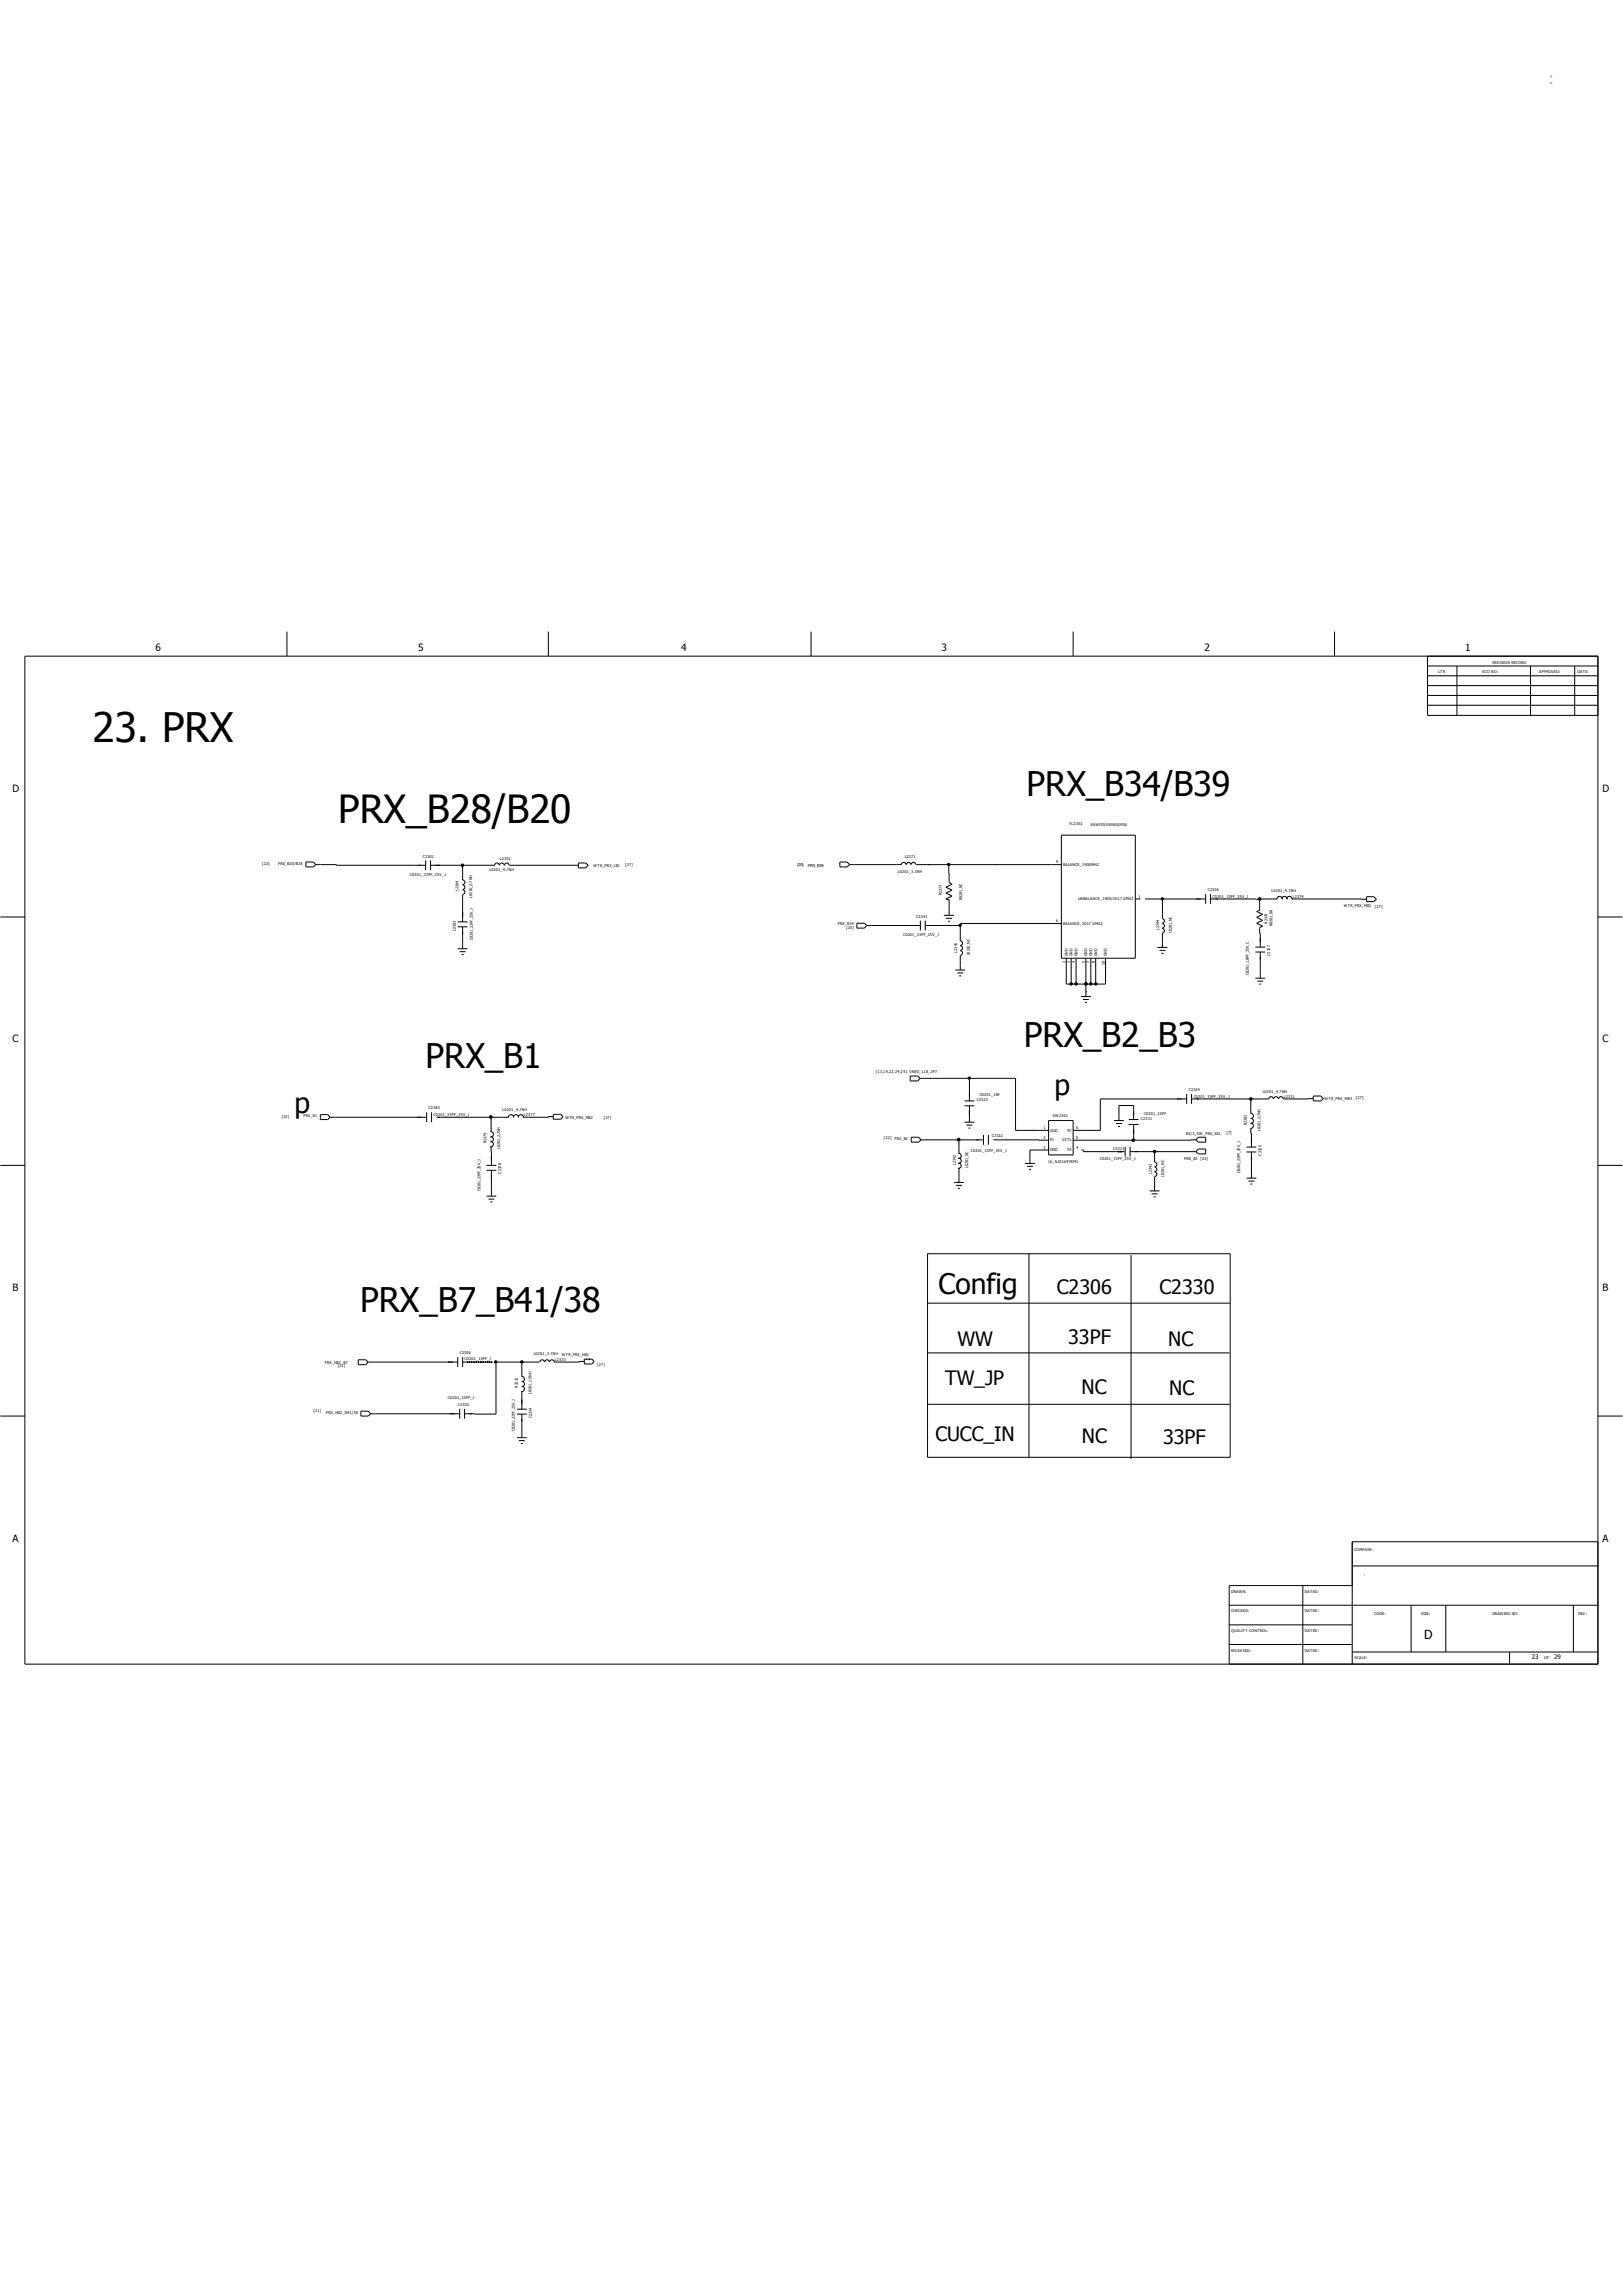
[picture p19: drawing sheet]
<svg xmlns="http://www.w3.org/2000/svg" width="210mm" height="297mm" viewBox="0 0 210 297" stroke-linecap="round" stroke-linejoin="round" font-family="sans-serif">
<defs><g id="words">
<text font-size="5.3" x="12" y="96">23. PRX</text>
<text font-size="5" x="43.8" y="106.5">PRX_B28/B20</text>
<g font-size="4.4">
<text x="132.8" y="102.9">PRX_B34/B39</text>
<text x="132.5" y="135.4">PRX_B2_B3</text>
<text x="55.1" y="138.1">PRX_B1</text>
<text x="46.6" y="169.7">PRX_B7_B41/38</text>
</g>
<g font-size="3.6">
<text x="38.1" y="143.9">p</text>
<text x="136.4" y="141.6">p</text>
<text x="121.5" y="167.4">Config</text>
</g>
<g font-size="2.6">
<text x="136.7" y="167.4">C2306</text>
<text x="150" y="167.4">C2330</text>
<text x="138.2" y="173.9">33PF</text>
<text x="122.3" y="179.2">TW_JP</text>
<text x="123.9" y="174.1">WW</text>
<text x="151.2" y="174.1">NC</text>
<text x="139.9" y="180.3">NC</text>
<text x="151.3" y="180.4">NC</text>
<text x="121" y="186.4">CUCC_IN</text>
<text x="140" y="186.7">NC</text>
<text x="150.5" y="186.7">33PF</text>
</g>
<text font-size="1.8" fill="#666" x="200.3" y="10.9">：</text>
<text font-size="1.6" x="184.3" y="212.1">D</text>
<g font-size="1.3">
<text x="20.1" y="84.3">6</text>
<text x="54.1" y="84.3">5</text>
<text x="88.1" y="84.3">4</text>
<text x="121.8" y="84.3">3</text>
<text x="155.9" y="84.3">2</text>
<text x="189.6" y="84.3">1</text>
<text x="1.6" y="102.4">D</text>
<text x="207.4" y="102.4">D</text>
<text x="1.6" y="134.9">C</text>
<text x="207.4" y="134.9">C</text>
<text x="1.6" y="166.9">B</text>
<text x="207.4" y="166.9">B</text>
<text x="1.6" y="199.4">A</text>
<text x="207.4" y="199.4">A</text>
</g>
<g font-size=".8">
<text x="198.2" y="214.6">23</text>
<text x="201.1" y="214.6">29</text>
</g>
<g font-size=".5">
<text x="186.1" y="87.1">LTR</text>
<text x="191.8" y="87.1">ECO NO:</text>
<text x="193.1" y="85.8">REVISION RECORD</text>
<text x="199.2" y="87.1">APPROVED:</text>
<text x="204.1" y="87.1">DATE:</text>
<text x="138.4" y="106.7">FL2301</text>
<text x="141.1" y="106.9">SAWFD1G90KA0F0A</text>
<text x="33.9" y="111.9">[22]</text>
<text x="36" y="111.9">PRX_B20/B28</text>
<text x="53" y="113.3">C0201_33PF_25V_J</text>
<text x="54.7" y="110.9">C2302</text>
<text x="63.3" y="112.6">L0201_4.7NH</text>
<text x="64.7" y="111.2">L2301</text>
<text x="76.8" y="112.2">WTR_PRX_LB1</text>
<text x="80.9" y="112">[27]</text>
<text x="103.2" y="112">[20]</text>
<text x="104.5" y="112.1">PRX_B39</text>
<text x="116.2" y="112.9">L0201_3.3NH</text>
<text x="117.1" y="111">L2371</text>
<text x="136.7" y="111.7">9</text>
<text x="137.6" y="112">BALANCE_1900MHZ</text>
<text x="59.3" y="115.3" transform="rotate(-90 59.3 115.3)">L2304</text>
<text x="61.1" y="116.1" transform="rotate(-90 61.1 116.1)">L0201_2.7NH</text>
<text x="108.4" y="119.7">PRX_B34</text>
<text x="118.5" y="118.7">C2341</text>
<text x="121.8" y="115.8" transform="rotate(-90 121.8 115.8)">R2373</text>
<text x="124.5" y="116.5" transform="rotate(-90 124.5 116.5)">R0201_NC</text>
<text x="136.7" y="119.3">6</text>
<text x="137.6" y="119.6">BALANCE_2017.5MHZ</text>
<text x="139.5" y="116.4">UNBALANCE_1900/2017.5MHZ</text>
<text x="147.3" y="116.1">1</text>
<text x="156.3" y="115.3">C2326</text>
<text x="156.9" y="116.1">C0201_33PF_25V_J</text>
<text x="164" y="119.5" transform="rotate(-90 164 119.5)">R2374</text>
<text x="164.5" y="115.4">L0201_4.7NH</text>
<text x="164.7" y="119.8" transform="rotate(-90 164.7 119.8)">R0201_0R</text>
<text x="167.3" y="116.1">L2374</text>
<text x="173.9" y="117.3">WTR_PRX_MB1</text>
<text x="177.9" y="117.5">[27]</text>
<text x="59" y="120.4" transform="rotate(-90 59 120.4)">C2303</text>
<text x="61.2" y="121.6" transform="rotate(-90 61.2 121.6)">C0201_22PF_25V_J</text>
<text x="109.5" y="120.2">[20]</text>
<text x="116.9" y="121.1">C0201_33PF_25V_J</text>
<text x="123.8" y="123.2" transform="rotate(-90 123.8 123.2)">L2341</text>
<text x="125.5" y="123.6" transform="rotate(-90 125.5 123.6)">L0201_NC</text>
<text x="137.9" y="124.6" transform="rotate(-90 137.9 124.6)">2</text>
<text x="138.1" y="123.7" transform="rotate(-90 138.1 123.7)">GND</text>
<text x="138.5" y="124.6" transform="rotate(-90 138.5 124.6)">3</text>
<text x="138.8" y="123.7" transform="rotate(-90 138.8 123.7)">GND</text>
<text x="139.1" y="124.6" transform="rotate(-90 139.1 124.6)">4</text>
<text x="139.4" y="123.7" transform="rotate(-90 139.4 123.7)">GND</text>
<text x="140.4" y="124.6" transform="rotate(-90 140.4 124.6)">5</text>
<text x="140.7" y="123.7" transform="rotate(-90 140.7 123.7)">GND</text>
<text x="141" y="124.6" transform="rotate(-90 141 124.6)">7</text>
<text x="141.3" y="123.7" transform="rotate(-90 141.3 123.7)">GND</text>
<text x="141.7" y="124.6" transform="rotate(-90 141.7 124.6)">8</text>
<text x="142" y="123.7" transform="rotate(-90 142 123.7)">GND</text>
<text x="142.9" y="124.8" transform="rotate(-90 142.9 124.8)">10</text>
<text x="143.2" y="123.7" transform="rotate(-90 143.2 123.7)">GND</text>
<text x="150" y="120.3" transform="rotate(-90 150 120.3)">L2344</text>
<text x="151.6" y="120.7" transform="rotate(-90 151.6 120.7)">L0201_NC</text>
<text x="164.4" y="123.6" transform="rotate(-90 164.4 123.6)">C2327</text>
<text x="161.6" y="126.2" transform="rotate(-90 161.6 126.2)">C0201_1.8PF_25V_C</text>
<text x="55.5" y="143.5">C2383</text>
<text x="65" y="143.7">L0201_4.7NH</text>
<text x="113.3" y="138.8">[13,19,22,24,25] VREG_L18_2P7</text>
<text x="126.4" y="142.5">C2323</text>
<text x="126.8" y="141.8">C0201_1NF</text>
<text x="153.8" y="141.1">C2324</text>
<text x="154.4" y="142">C0201_33PF_25V_J</text>
<text x="163.4" y="141.3">L0201_4.7NH</text>
<text x="166.1" y="142">L2331</text>
<text x="171.4" y="142.3">WTR_PRX_MB3</text>
<text x="175.4" y="142.2">[27]</text>
<text x="36.5" y="144.7">[22]</text>
<text x="39.3" y="144.5">PRX_B1</text>
<text x="56.1" y="144.3">C0201_33PF_25V_J</text>
<text x="63" y="147.9" transform="rotate(-90 63 147.9)">R2379</text>
<text x="64.7" y="148.7" transform="rotate(-90 64.7 148.7)">L0201_2.7NH</text>
<text x="67.8" y="144.4">L2377</text>
<text x="73.2" y="144.7">WTR_PRX_MB2</text>
<text x="78.1" y="144.7">[27]</text>
<text x="114.4" y="147.4">[22]</text>
<text x="115.8" y="147.4">PRX_B2</text>
<text x="125.6" y="149">C0201_33PF_25V_J</text>
<text x="128.3" y="147.1">C2322</text>
<text x="135" y="146.1">1</text>
<text x="135" y="147.3">2</text>
<text x="135" y="148.6">3</text>
<text x="135.9" y="146.4">VDD</text>
<text x="135.9" y="147.6">P1</text>
<text x="135.9" y="148.9">GND</text>
<text x="136.2" y="144.6">SW2301</text>
<text x="137.5" y="147.6">VCTL</text>
<text x="138.1" y="146.4">PC</text>
<text x="138.1" y="148.9">P2</text>
<text x="139.2" y="146.1">6</text>
<text x="139.2" y="147.3">5</text>
<text x="139.2" y="148.6">4</text>
<text x="144" y="148.7">C2321</text>
<text x="147.6" y="144.9">C2331</text>
<text x="148" y="144.2">C0201_10PF</text>
<text x="153.5" y="146.8">B2/3_SW_PRX_SEL</text>
<text x="158.7" y="146.7">[7]</text>
<text x="161.3" y="145.6" transform="rotate(-90 161.3 145.6)">R2302</text>
<text x="163.1" y="146.3" transform="rotate(-90 163.1 146.3)">L0201_2.7NH</text>
<text x="163.2" y="149.5" transform="rotate(-90 163.2 149.5)">C2325</text>
<text x="62.2" y="154.1" transform="rotate(-90 62.2 154.1)">C0201_22PF_25V_J</text>
<text x="64.9" y="151.8" transform="rotate(-90 64.9 151.8)">C2378</text>
<text x="123.7" y="150.7" transform="rotate(-90 123.7 150.7)">L2342</text>
<text x="125.3" y="151.1" transform="rotate(-90 125.3 151.1)">L0201_NC</text>
<text x="135.7" y="150.4">LS_NJG1697EM1</text>
<text x="142.3" y="150.1">C0201_33PF_25V_J</text>
<text x="149" y="151.9" transform="rotate(-90 149 151.9)">L2343</text>
<text x="150.6" y="152.2" transform="rotate(-90 150.6 152.2)">L0201_NC</text>
<text x="153.2" y="150.1">PRX_B3</text>
<text x="155.3" y="150.1">[22]</text>
<text x="160.5" y="151.8" transform="rotate(-90 160.5 151.8)">C0201_22PF_25V_J</text>
<text x="42" y="176.5">PRX_HB2_B7</text>
<text x="43.7" y="176.9">[21]</text>
<text x="59.5" y="175.2">C2306</text>
<text x="60.1" y="176">C0201_15PF_J</text>
<text x="67" y="179.5" transform="rotate(-90 67 179.5)">R2331</text>
<text x="69.1" y="175.3">L0201_2.7NH</text>
<text x="71.8" y="176.1">L2333</text>
<text x="72.7" y="175.5">WTR_PRX_HB2</text>
<text x="77.3" y="176.7">[27]</text>
<text x="40.6" y="182.6">[21]</text>
<text x="42.2" y="182.9">PRX_HB2_B41/38</text>
<text x="58" y="181">C0201_15PF_J</text>
<text x="59.2" y="181.9">C2330</text>
<text x="66.6" y="185.1" transform="rotate(-90 66.6 185.1)">C0201_22PF_25V_J</text>
<text x="68.8" y="180.3" transform="rotate(-90 68.8 180.3)">L0201_1.5NH</text>
<text x="68.8" y="183.4" transform="rotate(-90 68.8 183.4)">C2334</text>
<text x="175.2" y="200.6">COMPANY:</text>
<text x="176.5" y="203.8">:</text>
<text x="159.3" y="208.6">CHECKED:</text>
<text x="159.3" y="206">DRAWN:</text>
<text x="168.8" y="208.6">DATED:</text>
<text x="168.8" y="206">DATED:</text>
<text x="177.8" y="208.9">CODE:</text>
<text x="183.9" y="208.9">SIZE:</text>
<text x="193.1" y="208.9">DRAWING NO:</text>
<text x="204.2" y="208.9">REV:</text>
<text x="159.3" y="213.7">RELEASED:</text>
<text x="159.3" y="211.1">QUALITY CONTROL:</text>
<text x="168.8" y="213.7">DATED:</text>
<text x="168.8" y="211.1">DATED:</text>
<text x="175.3" y="214.6">SCALE:</text>
<text x="198.8" y="214.6">:</text>
<text x="199.8" y="214.6">OF</text>
</g>
</g></defs>
<g fill="none" stroke="#000" stroke-width=".13">
<path d="M3.2 84.9h203.6v130.4h-203.6zM37.1 81.7v3.2M71 81.7v3.2M104.9 81.7v3.2M138.9 81.7v3.2M172.7 81.7v3.2M184.7 84.9v7.6h22.1M184.7 91.2h22.1M184.7 90h22.1M184.7 88.7h22.1M184.7 87.4h22.1M184.7 86.1h22.1"/>
<path d="M188.5 86.1v6.4M198 86.1v6.4M203.8 86.1v6.4M0 118.6h3.2M39.6 111.5h1l.3 .3-.3 .3h-1zM40.9 111.8h2.6v.1h11.6M55.1 111.3v1.3M55.7 111.9h8.3a.3 .3 0 0 1 .3-.3 .3 .3 0 0 1 .3 .3M55.7 111.3v1.3M59.2 119.9h1.3M59.2 119.3h1.3M59.9 111.9v1.9a.3 .3 0 0 1 .3 .3 .3 .3 0 0 1-.3 .3"/>
<path d="M59.9 115.7v3.6M59.9 119.9v2.8M59.9 115.1a.3 .3 0 0 1 .3 .3 .3 .3 0 0 1-.3 .3M59.9 114.5a.3 .3 0 0 1 .3 .3 .3 .3 0 0 1-.3 .3M64.6 111.9a.3 .3 0 0 1 .3-.3 .3 .3 0 0 1 .3 .3M65.3 111.9a.3 .3 0 0 1 .3-.3 .3 .3 0 0 1 .3 .3M65.9 111.9h8.9M74.8 111.6h1l.3 .3-.3 .4h-1zM108.7 111.5h.9l.3 .3-.3 .3h-.9zM109.9 111.8h6.7M110.9 119.4h.9l.3 .3-.3 .4h-.9zM112.1 119.7h7"/>
<path d="M116.6 111.8a.3 .3 0 0 1 .3-.3 .3 .3 0 0 1 .3 .3M117.3 111.8a.3 .3 0 0 1 .3-.3 .3 .3 0 0 1 .3 .3M117.9 111.8a.3 .3 0 0 1 .3-.3 .3 .3 0 0 1 .3 .3M118.5 111.8h18.8M119.1 119.1v1.3M119.7 119.7h4.5M119.7 119.1v1.3M120.1 111.8h.1M122.1 118.4h1.3M122.4 118.8h.8M122.7 119.2h.2M122.8 111.8v2.4l.4 .2-.8 .4 .8 .3-.8 .4 .8 .4-.8 .4 .4 .1v2"/>
<path d="M128.8 111.8h.1M137.3 119.5h-13.1l.1 2.2a.3 .3 0 0 1 .2 .3 .3 .3 0 0 1-.3 .3M137.3 108h9.6v16h-9.6zM146.9 116.3h.7M148.2 116.3h7.8M150.4 119.5a.3 .3 0 0 1 .3 .3 .3 .3 0 0 1-.3 .3M150.4 118.8a.3 .3 0 0 1 .3 .3 .3 .3 0 0 1-.3 .3M150.4 116.3h.1M150.4 116.3v2.5M156 115.7v1.2M156.6 116.3h6.4M156.6 115.7v1.2"/>
<path d="M165.2 116.3a.32 .32 0 0 1 .4-.3 .32 .32 0 0 1 .3 .3M165.3 116.3h-2.3v1.5l-.4 .1 .8 .4-.8 .4 .8 .3-.8 .4 .8 .4-.4 .2 .1 2.5M165.9 116.3a.32 .32 0 0 1 .3-.3 .32 .32 0 0 1 .3 .3M166.5 116.3a.32 .32 0 0 1 .3-.3 .32 .32 0 0 1 .3 .3M167.2 116.3h9.6M176.8 116h1l.3 .3-.3 .3h-1zM206.8 118.6h3.1M59.2 122.7h1.3M59.5 123.1h.7M59.7 123.5h.3M117.8 139.2h.9l.3 .3-.3 .3h-.9zM119 139.5h12.4v6.7h4.3"/>
<path d="M123.6 125.5h1.3M123.9 125.9h.7M124.1 126.2h.3M124.2 123.6v1.9M124.3 123a.3 .3 0 0 1 .2 .3 .3 .3 0 0 1-.3 .3M124.3 122.3a.3 .3 0 0 1 .2 .3 .3 .3 0 0 1-.3 .3M125.4 139.5v2.9M138 124v3.3h5v-3.3M138.6 124v3.3M139.2 124v3.3M139.9 128.9h1.2M140.1 129.3h.8"/>
<path d="M140.4 129.7h.2M140.5 127.3h.1M140.5 128.3h.1M140.5 124v4.9M141.1 124v3.3M141.8 124v3.3M149.8 122.6h1.2M150 122.9h.8M150.3 123.3h.2M150.4 120.1a.3 .3 0 0 1 .3 .3 .3 .3 0 0 1-.3 .3M150.4 120.7v1.9M162.4 123.1h1.3"/>
<path d="M162.4 122.5h1.3M162.4 126.5h1.3M162.7 126.9h.7M162.9 127.3h.3M163.1 123.1v3.4M0 150.7h3.2M41.4 144.2h1l.3 .3-.3 .3h-1zM42.7 144.5h12.5M55.2 143.9v1.3M55.8 143.9v1.3M56.5 144.5h9.3M62.9 150.7h1.3"/>
<path d="M62.9 151.4h1.3M62.9 154.7h1.3M63.2 155.1h.8M63.5 155.5h.2M63.5 147.7a.34 .34 0 0 1 .3 .3 .34 .34 0 0 1-.3 .3M63.5 147a.34 .34 0 0 1 .3 .4 .34 .34 0 0 1-.3 .3M63.5 146.4a.34 .34 0 0 1 .3 .3 .34 .34 0 0 1-.3 .4v-.1M63.5 148.3l.1 2.4M63.5 144.5v1.9M63.6 151.4v3.3M65.8 144.5a.32 .32 0 0 1 .3-.3 .32 .32 0 0 1 .3 .3 .32 .32 0 0 1 .3-.3 .32 .32 0 0 1 .4 .3 .32 .32 0 0 1 .3-.3 .32 .32 0 0 1 .3 .3M71.6 144.4h-.6v.1h-3.3"/>
<path d="M71.6 144.1h1l.3 .3-.3 .4h-1zM117.9 147.1h1l.3 .3-.3 .3h-1zM119.2 147.4h8.1M123.4 153h1.3M123.7 153.3h.8M124 153.7h.2M124.1 150.5a.34 .34 0 0 1 .3 .3 .34 .34 0 0 1-.3 .3v-.1M124.1 149.8a.34 .34 0 0 1 .3 .4 .34 .34 0 0 1-.3 .3v-.1M124.1 149.2a.34 .34 0 0 1 .3 .3 .34 .34 0 0 1-.3 .4v-.1M124.1 147.4h.1M124.1 147.4v1.8M124.1 151.1v1.9"/>
<path d="M124.8 142.4h1.3M124.8 143h1.3M124.8 145.2h1.3M125.1 145.5h.7M125.3 145.9h.3M125.4 143v2.2M127.3 146.8v1.3M127.9 146.8v1.3M128.5 147.4l7.2 .1M132.6 150.5h1.3M132.9 150.9h.7M133.1 151.3h.3"/>
<path d="M135.7 144.9h3.2v4.5h-3.2zM135.7 148.8h-2.4v1.7M139.9 148.8h.4M140.1 149h5.4M144.1 144.9h1.3M144.4 145.3h.8M144.7 145.7h.2M145.6 148.3v1.3M146 144.8h1.3M146 145.5h1.3M146.2 149h8.5M146.2 148.3v1.3"/>
<path d="M146.7 144.8v-1.8h-1.9v1.9M146.7 145.5v2M148.8 154.1h1.2M149 154.4h.8M149.3 154.8h.2M149.4 149h.1M149.4 149v1.3M149.4 152.2v1.9M149.4 151.6a.3 .3 0 0 1 .3 .3 .3 .3 0 0 1-.3 .3M149.4 151a.3 .3 0 0 1 .3 .3 .3 .3 0 0 1-.3 .3M149.4 150.3a.3 .3 0 0 1 .3 .3 .3 .3 0 0 1-.3 .3M153.5 142.2h-11.1v4h-3.5"/>
<path d="M153.5 141.5v1.3M154.2 142.2h10M154.2 141.5v1.3M154.7 147.4l-15.8 .1M155.1 147.1h.9v.6h-.9l-.4-.3zM155.1 148.6h.9v.7h-.9l-.4-.3zM161.3 149h1.3M161.3 148.4h1.3M161.3 152.4h1.3M161.5 152.8h.8M161.8 153.2h.3M161.8 142.2v1.9"/>
<path d="M161.8 146l.1 2.4M161.9 145.3a.32 .32 0 0 1 .3 .3 .32 .32 0 0 1-.4 .3M161.9 144.7a.32 .32 0 0 1 .3 .3 .32 .32 0 0 1-.4 .3M161.9 144a.32 .32 0 0 1 .3 .3 .32 .32 0 0 1-.4 .4M161.9 149v3.4M164.2 142.1a.3 .3 0 0 1 .3-.2 .3 .3 0 0 1 .3 .3M164.8 142.1a.3 .3 0 0 1 .3-.2 .3 .3 0 0 1 .3 .3M165.4 142.1a.3 .3 0 0 1 .3-.2 .3 .3 0 0 1 .3 .3M169.9 141.8h1l.3 .3-.3 .3h-1zM169.9 142.1l-3.8 .1M206.8 150.7h3.1M46.4 175.9h.9l.3 .3-.3 .3h-.9z"/>
<path d="M47.6 176.2h11.6M58 176.2h.1M59.2 175.6v1.2M59.9 176.2h.9M59.9 175.6v1.2M60.5 176.2h-.1h3.3h-.2M67.5 176.2v1.9M67.5 179.3a.32 .32 0 0 1 .4 .3 .32 .32 0 0 1-.4 .4M67.5 178.7a.32 .32 0 0 1 .4 .3 .32 .32 0 0 1-.4 .3M67.5 178.1a.32 .32 0 0 1 .4 .3 .32 .32 0 0 1-.4 .3M69.8 176.2h-5.6v6.7h-4.1M69.8 176.2a.3 .3 0 0 1 .4-.3 .3 .3 0 0 1 .2 .3"/>
<path d="M70.5 176.2a.3 .3 0 0 1 .3-.3 .3 .3 0 0 1 .3 .3M75.6 176.1h-.6v.1h-3.3a.3 .3 0 0 0-.3-.3 .3 .3 0 0 0-.3 .3M75.6 175.8h1l.3 .3-.3 .3h-1zM120 175h39.1M120 162.2h39.2v26.3h-39.2zM120 168.6h39.1M133.1 162.2v26.3M146.3 162.3v26.4M0 183.2h3.2M46.7 182.5h.9l.4 .4-.4 .3h-.9zM48 182.9h11.5M59.5 182.2v1.3"/>
<path d="M60.1 182.2v1.3M66.9 182.9h1.3M66.9 182.3h1.3M66.9 186h1.3M67.1 186.4h.8M67.4 186.7h.2M67.5 180v2.3M67.5 182.9v3.1M120 181.7h39.1M206.8 183.2h3.1M206.8 199.4h-31.8v15.9M159 212.7h16"/>
<path d="M159 207.6h47.8M159 210.2h16M168.6 205.1v10.2M175 205.1h-16v10.2M175 202.6h31.8M175 213.7h31.8M182.6 207.6v6.1M187.1 207.6v6.1M195.3 213.7v1.6M203.6 207.6v6.1"/>
</g>
<g fill="#000" stroke="#000" stroke-width=".13">
<path d="M138.5 127.2h.2v.2h-.2z" fill-rule="evenodd"/>
<path d="M139.1 127.2h.3v.2h-.3z" fill-rule="evenodd"/>
<path d="M140.4 127.2h.2v.2h-.2z" fill-rule="evenodd"/>
<path d="M140.4 127.2h.2v.2h-.2z" fill-rule="evenodd"/>
<path d="M141 127.2h.3v.2h-.3z" fill-rule="evenodd"/>
<path d="M141.7 127.2h.2v.2h-.2z" fill-rule="evenodd"/>
<path d="M149.3 148.8h.2v.3h-.2z" fill-rule="evenodd"/>
<path d="M64 176.1h.3v.2h-.3z" fill-rule="evenodd"/>
<path d="M67.4 176.1h.2v.2h-.2z" fill-rule="evenodd"/>
<circle cx="59.8" cy="111.9" r=".16"/>
<circle cx="122.7" cy="111.8" r=".15"/>
<circle cx="124.2" cy="119.7" r=".15"/>
<circle cx="150.4" cy="116.3" r=".15"/>
<circle cx="163" cy="116.3" r=".17"/>
<circle cx="125.4" cy="139.5" r=".15"/>
<circle cx="63.5" cy="144.5" r=".17"/>
<circle cx="124" cy="147.4" r=".17"/>
<circle cx="146.6" cy="147.5" r=".17"/>
<circle cx="161.8" cy="142.2" r=".17"/>
</g>
<use href="#words"/>
</svg>
